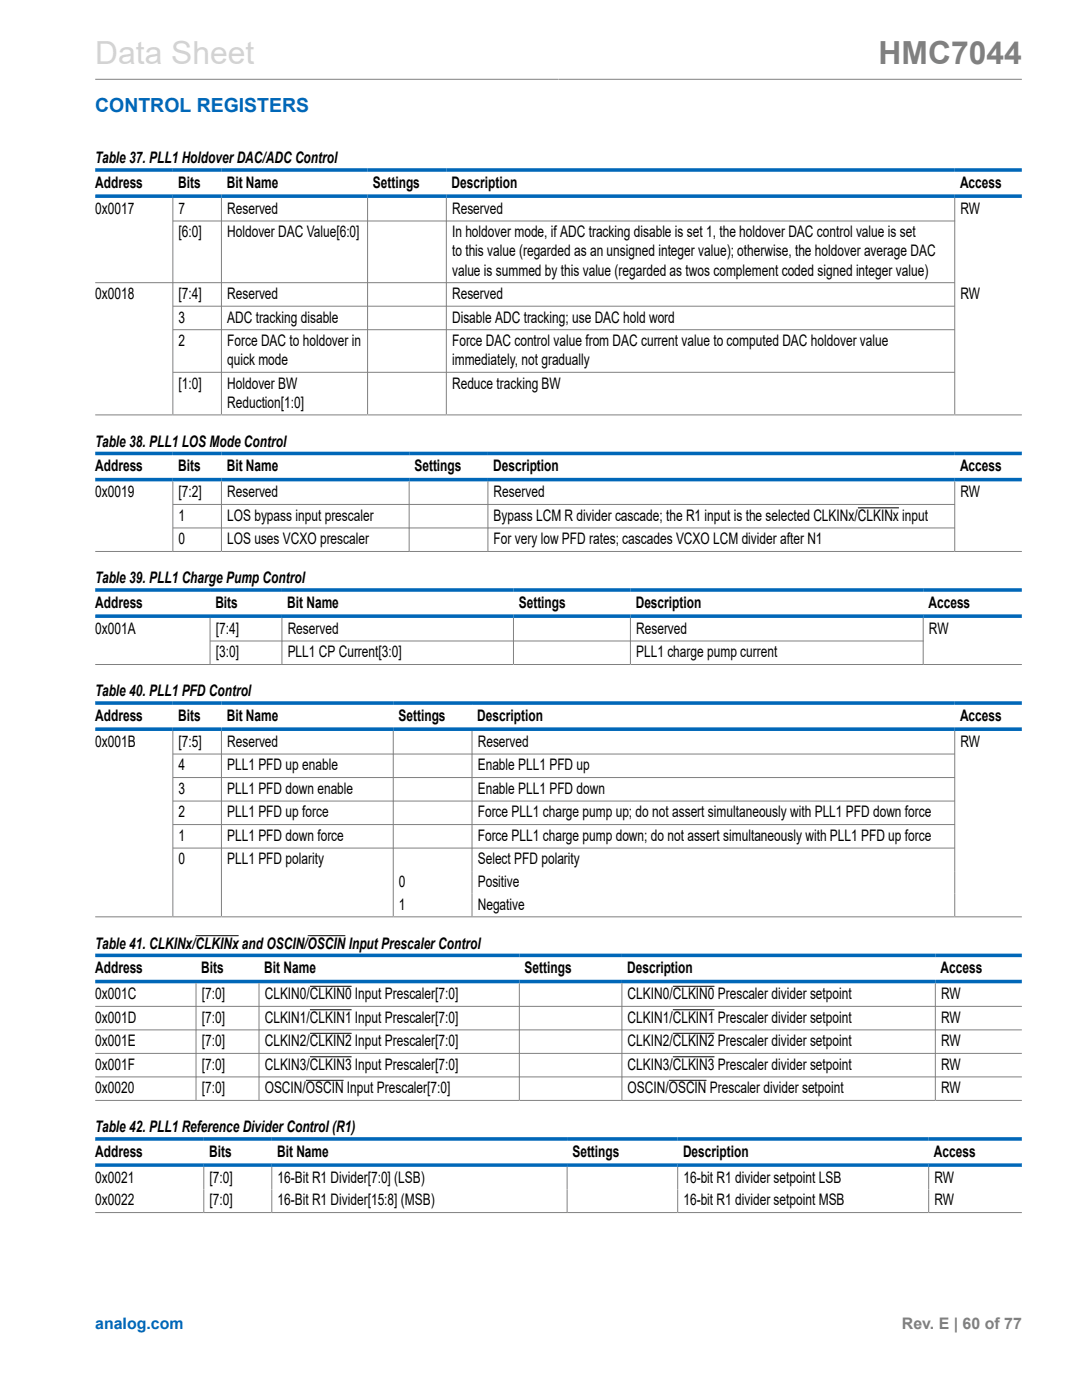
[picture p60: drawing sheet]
<svg xmlns="http://www.w3.org/2000/svg" width="216mm" height="279mm" viewBox="0 0 216 279" stroke-linecap="round" stroke-linejoin="round" font-family="sans-serif">
<defs><g id="words">
<text font-size="6.3" fill="#d3d3d3" x="19" y="12.7">Data Sheet</text>
<text font-size="6.3" fill="#808080" x="175.3" y="12.7">HMC7044</text>
<text font-size="3.9" fill="#0067b8" x="19" y="22.3">CONTROL REGISTERS</text>
<g font-size="3.2">
<text x="19" y="32.6">Table 37. PLL1 Holdover DAC/ADC Control</text>
<text x="19" y="37.5">Address</text>
<text x="35.5" y="37.5">Bits</text>
<text x="45.2" y="37.5">Bit Name</text>
<text x="74.4" y="37.5">Settings</text>
<text x="90.1" y="37.5">Description</text>
<text x="191.6" y="37.5">Access</text>
<text x="19" y="42.7">0x0017</text>
<text x="35.6" y="42.7">7</text>
<text x="35.6" y="47.4">[6:0]</text>
<text x="45.3" y="42.7">Reserved</text>
<text x="45.3" y="47.4">Holdover DAC Value[6:0]</text>
<text x="90.2" y="42.7">Reserved</text>
<text x="90.2" y="47.4">In holdover mode, if ADC tracking disable is set 1, the holdover DAC control value is set</text>
<text x="191.7" y="42.7">RW</text>
<text x="90.2" y="51.2">to this value (regarded as an unsigned integer value); otherwise, the holdover average DAC</text>
<text x="19" y="59.7">0x0018</text>
<text x="35.6" y="59.7">[7:4]</text>
<text x="45.3" y="59.7">Reserved</text>
<text x="90.2" y="55">value is summed by this value (regarded as twos complement coded signed integer value)</text>
<text x="90.2" y="59.7">Reserved</text>
<text x="191.7" y="59.6">RW</text>
<text x="35.6" y="64.4">3</text>
<text x="45.3" y="64.4">ADC tracking disable</text>
<text x="90.2" y="64.4">Disable ADC tracking; use DAC hold word</text>
<text x="35.6" y="69.1">2</text>
<text x="45.3" y="69.1">Force DAC to holdover in</text>
<text x="90.2" y="69.1">Force DAC control value from DAC current value to computed DAC holdover value</text>
<text x="35.6" y="77.6">[1:0]</text>
<text x="45.3" y="72.9">quick mode</text>
<text x="45.3" y="77.6">Holdover BW</text>
<text x="90.2" y="72.9">immediately, not gradually</text>
<text x="90.2" y="77.6">Reduce tracking BW</text>
<text x="45.3" y="81.4">Reduction[1:0]</text>
<text x="19" y="89.2">Table 38. PLL1 LOS Mode Control</text>
<text x="19" y="94">Address</text>
<text x="35.5" y="94">Bits</text>
<text x="45.2" y="94">Bit Name</text>
<text x="82.7" y="94">Settings</text>
<text x="98.4" y="94">Description</text>
<text x="191.6" y="94">Access</text>
<text x="19" y="99.2">0x0019</text>
<text x="35.6" y="99.2">[7:2]</text>
<text x="45.3" y="99.2">Reserved</text>
<text x="98.5" y="99.2">Reserved</text>
<text x="191.7" y="99.2">RW</text>
<text x="35.6" y="103.9">1</text>
<text x="45.3" y="103.9">LOS bypass input prescaler</text>
<text x="98.5" y="103.9">Bypass LCM R divider cascade; the R1 input is the selected CLKINx/CLKINx input</text>
<text x="35.6" y="108.6">0</text>
<text x="45.3" y="108.6">LOS uses VCXO prescaler</text>
<text x="98.5" y="108.6">For very low PFD rates; cascades VCXO LCM divider after N1</text>
<text x="19" y="116.4">Table 39. PLL1 Charge Pump Control</text>
<text x="19" y="121.3">Address</text>
<text x="43" y="121.3">Bits</text>
<text x="57.3" y="121.3">Bit Name</text>
<text x="103.5" y="121.3">Settings</text>
<text x="126.9" y="121.3">Description</text>
<text x="185.3" y="121.3">Access</text>
<text x="19" y="126.5">0x001A</text>
<text x="43.1" y="126.5">[7:4]</text>
<text x="43.1" y="131.2">[3:0]</text>
<text x="57.4" y="126.5">Reserved</text>
<text x="57.4" y="131.2">PLL1 CP Current[3:0]</text>
<text x="126.9" y="126.5">Reserved</text>
<text x="126.9" y="131.2">PLL1 charge pump current</text>
<text x="185.4" y="126.5">RW</text>
<text x="19" y="139">Table 40. PLL1 PFD Control</text>
<text x="19" y="143.8">Address</text>
<text x="35.6" y="143.8">Bits</text>
<text x="45.2" y="143.8">Bit Name</text>
<text x="79.5" y="143.8">Settings</text>
<text x="95.2" y="143.8">Description</text>
<text x="191.6" y="143.8">Access</text>
<text x="19" y="149.1">0x001B</text>
<text x="35.6" y="149.1">[7:5]</text>
<text x="45.3" y="149.1">Reserved</text>
<text x="95.3" y="149.1">Reserved</text>
<text x="191.7" y="149.1">RW</text>
<text x="35.6" y="153.7">4</text>
<text x="45.3" y="153.7">PLL1 PFD up enable</text>
<text x="95.3" y="153.7">Enable PLL1 PFD up</text>
<text x="35.6" y="158.4">3</text>
<text x="45.3" y="158.4">PLL1 PFD down enable</text>
<text x="95.3" y="158.4">Enable PLL1 PFD down</text>
<text x="35.6" y="163.1">2</text>
<text x="35.6" y="167.8">1</text>
<text x="45.3" y="163.1">PLL1 PFD up force</text>
<text x="45.3" y="167.8">PLL1 PFD down force</text>
<text x="95.3" y="163.1">Force PLL1 charge pump up; do not assert simultaneously with PLL1 PFD down force</text>
<text x="95.3" y="167.8">Force PLL1 charge pump down; do not assert simultaneously with PLL1 PFD up force</text>
<text x="35.6" y="172.5">0</text>
<text x="45.3" y="172.5">PLL1 PFD polarity</text>
<text x="95.3" y="172.5">Select PFD polarity</text>
<text x="79.6" y="177">0</text>
<text x="95.3" y="177">Positive</text>
<text x="79.6" y="181.5">1</text>
<text x="95.3" y="181.5">Negative</text>
<text x="19" y="189.3">Table 41. CLKINx/CLKINxand OSCIN/OSCIN Input Prescaler Control</text>
<text x="19" y="194.2">Address</text>
<text x="40.2" y="194.2">Bits</text>
<text x="52.7" y="194.2">Bit Name</text>
<text x="104.7" y="194.2">Settings</text>
<text x="125.2" y="194.2">Description</text>
<text x="187.7" y="194.2">Access</text>
<text x="19" y="199.4">0x001C</text>
<text x="40.3" y="199.4">[7:0]</text>
<text x="52.8" y="199.4">CLKIN0/CLKIN0 Input Prescaler[7:0]</text>
<text x="125.2" y="199.4">CLKIN0/CLKIN0 Prescaler divider setpoint</text>
<text x="187.8" y="199.4">RW</text>
<text x="19" y="204.1">0x001D</text>
<text x="19" y="208.8">0x001E</text>
<text x="40.3" y="204.1">[7:0]</text>
<text x="40.3" y="208.8">[7:0]</text>
<text x="52.8" y="204.1">CLKIN1/CLKIN1 Input Prescaler[7:0]</text>
<text x="52.8" y="208.8">CLKIN2/CLKIN2 Input Prescaler[7:0]</text>
<text x="125.2" y="204.1">CLKIN1/CLKIN1 Prescaler divider setpoint</text>
<text x="125.2" y="208.8">CLKIN2/CLKIN2 Prescaler divider setpoint</text>
<text x="187.8" y="204.1">RW</text>
<text x="187.8" y="208.8">RW</text>
<text x="19" y="213.5">0x001F</text>
<text x="40.3" y="213.5">[7:0]</text>
<text x="52.8" y="213.5">CLKIN3/CLKIN3 Input Prescaler[7:0]</text>
<text x="125.2" y="213.5">CLKIN3/CLKIN3 Prescaler divider setpoint</text>
<text x="187.8" y="213.5">RW</text>
<text x="19" y="218.2">0x0020</text>
<text x="40.3" y="218.2">[7:0]</text>
<text x="52.8" y="218.2">OSCIN/OSCIN Input Prescaler[7:0]</text>
<text x="125.2" y="218.2">OSCIN/OSCIN Prescaler divider setpoint</text>
<text x="187.8" y="218.2">RW</text>
<text x="19" y="226">Table 42. PLL1 Reference Divider Control (R1)</text>
<text x="19" y="230.8">Address</text>
<text x="41.7" y="230.8">Bits</text>
<text x="55.3" y="230.8">Bit Name</text>
<text x="114.2" y="230.8">Settings</text>
<text x="136.3" y="230.8">Description</text>
<text x="186.4" y="230.8">Access</text>
<text x="19" y="236">0x0021</text>
<text x="41.8" y="236">[7:0]</text>
<text x="55.4" y="236">16-Bit R1 Divider[7:0] (LSB)</text>
<text x="136.4" y="236">16-bit R1 divider setpoint LSB</text>
<text x="186.5" y="236">RW</text>
<text x="19" y="240.6">0x0022</text>
<text x="41.8" y="240.6">[7:0]</text>
<text x="55.4" y="240.6">16-Bit R1 Divider[15:8] (MSB)</text>
<text x="136.4" y="240.6">16-bit R1 divider setpoint MSB</text>
<text x="186.5" y="240.6">RW</text>
</g>
<text font-size="3.2" fill="#0067b8" x="19" y="265.3">analog.com</text>
<text font-size="3.2" fill="#808080" x="180" y="265.3">Rev. E | 60 of 77</text>
</g></defs>
<g fill="none" stroke="#808080" stroke-width=".2">
<path d="M19 15.8h184.9M34.5 39.5v43.2M44.2 39.5v43.2M73.3 39.5v43.2M89.1 39.5v43.2M190.5 39.5v43.2M19 56.4h171.6M34.5 44.1h156.1M34.5 61.1h156.1M34.5 65.8h156.1M34.5 74.3h156.1M19 82.8h184.9"/>
<path d="M34.5 96.1v13.9M44.2 96.1v13.9M81.6 96.1v13.9M97.4 96.1v13.9M190.5 96.1v13.9M19 110.1h184.9M34.5 100.7h156.1M34.5 105.4h156.1M19 132.6h184.9M41.9 123.3v9.2M41.9 127.9h142.4M56.3 123.3v9.2"/>
<path d="M102.5 123.3v9.2M125.8 123.3v9.2M184.2 123.3v9.2M34.5 145.9v37M34.5 150.5h156.1M34.5 155.2h156.1M34.5 159.9h156.1M44.2 145.9v37M78.5 145.9v37M94.2 145.9v37M190.5 145.9v37M34.5 164.6h156.1"/>
<path d="M34.5 169.3h156.1M19 183h184.9M39.1 196.2v23.3M51.7 196.2v23.3M103.6 196.2v23.3M124.1 196.2v23.3M186.6 196.2v23.3M19 200.8h184.9M19 205.5h184.9M19 210.2h184.9M19 214.9h184.9M19 219.6h184.9"/>
<path d="M40.7 232.9v9M54.2 232.9v9M113.2 232.9v9M135.2 232.9v9M185.3 232.9v9M19 242h184.9"/>
</g>
<path d="M19 33.9h184.9M19 39.1h184.9M19 90.5h184.9M19 95.7h184.9M19 117.7h184.9M19 123h184.9M19 140.3h184.9M19 145.5h184.9M19 190.7h184.9M19 195.9h184.9M19 227.3h184.9M19 232.5h184.9" fill="none" stroke="#0067b8" stroke-width=".71"/>
<g fill="none" stroke="#000" stroke-width=".2">
<path d="M171.2 101.4h8.2M39 186.7h8.6M61.4 186.7h7.5M61.8 196.8h8.4M134.2 196.8h8.4M61 215.6h7.6M61.8 201.5h8.4M61.8 206.2h8.4M61.8 210.9h8.4M133.4 215.6h7.6M134.2 201.5h8.4M134.2 206.2h8.4"/>
<path d="M134.2 210.9h8.4"/>
</g>
<use href="#words"/>
</svg>
